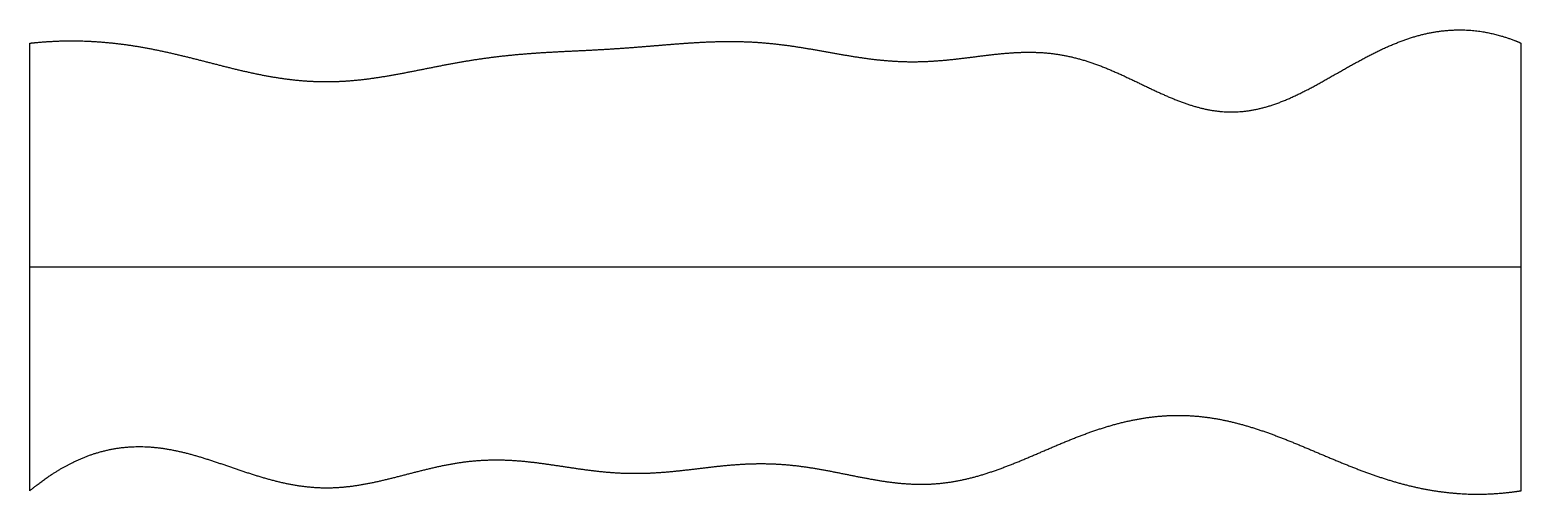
# Model space of a CAD drawing. Header units: millimetres. Extents: x 0 to 10, y 0 to 3.1.
import ezdxf

# ---------------------------------------------------------------- set-up
doc = ezdxf.new("R2010")
doc.units = ezdxf.units.MM
doc.layers.get('0').update_dxf_attribs({"linetype": 'CONTINUOUS'})

msp = doc.modelspace()

# ---------------------------------------------------------------- linework, layer by layer
for points in [[(0, 3), (0.04, 3.005), (0.121, 3.012), (0.242, 3.019), (0.403, 3.017), (0.605, 2.999), (0.805, 2.967), (1.006, 2.922), (1.206, 2.87), (1.406, 2.818), (1.607, 2.774), (1.807, 2.746), (2.007, 2.737), (2.207, 2.75), (2.407, 2.78), (2.608, 2.82), (2.809, 2.861), (3.009, 2.896), (3.21, 2.921), (3.411, 2.937), (3.613, 2.947), (3.814, 2.956), (4.016, 2.969), (4.217, 2.986), (4.419, 3.003), (4.621, 3.014), (4.822, 3.013), (5.023, 2.996), (5.223, 2.965), (5.424, 2.927), (5.624, 2.893), (5.825, 2.873), (6.027, 2.874), (6.229, 2.894), (6.431, 2.923), (6.633, 2.944), (6.834, 2.942), (7.034, 2.904), (7.233, 2.832), (7.43, 2.737), (7.626, 2.64), (7.821, 2.564), (8.015, 2.528), (8.21, 2.542), (8.404, 2.604), (8.6, 2.702), (8.796, 2.817), (8.994, 2.929), (9.192, 3.021), (9.392, 3.08), (9.593, 3.1), (9.755, 3.082), (9.877, 3.049), (9.959, 3.018), (10, 3)], [(0, 0), (0, 0.12), (0, 0.36), (0, 0.72), (0, 1.2), (0, 1.8), (0, 2.28), (0, 2.64), (0, 2.88), (0, 3)], [(10, 0), (10, 0.12), (10, 0.36), (10, 0.72), (10, 1.2), (10, 1.8), (10, 2.28), (10, 2.64), (10, 2.88), (10, 3)], [(0, 1.5), (0.4, 1.5), (1.2, 1.5), (2.4, 1.5), (4, 1.5), (6, 1.5), (7.6, 1.5), (8.8, 1.5), (9.6, 1.5), (10, 1.5)], [(0, 0), (0.04, 0.033), (0.119, 0.094), (0.239, 0.172), (0.398, 0.248), (0.597, 0.297), (0.796, 0.303), (0.995, 0.272), (1.194, 0.213), (1.393, 0.142), (1.593, 0.075), (1.792, 0.028), (1.992, 0.011), (2.192, 0.029), (2.392, 0.073), (2.592, 0.128), (2.793, 0.178), (2.994, 0.208), (3.195, 0.211), (3.397, 0.191), (3.598, 0.159), (3.8, 0.128), (4.002, 0.112), (4.203, 0.117), (4.404, 0.138), (4.606, 0.165), (4.808, 0.184), (5.01, 0.184), (5.212, 0.162), (5.414, 0.123), (5.615, 0.08), (5.816, 0.046), (6.015, 0.036), (6.213, 0.057), (6.41, 0.109), (6.607, 0.183), (6.805, 0.27), (7.005, 0.356), (7.205, 0.429), (7.407, 0.482), (7.609, 0.509), (7.811, 0.508), (8.011, 0.478), (8.209, 0.424), (8.406, 0.352), (8.602, 0.269), (8.797, 0.185), (8.993, 0.108), (9.191, 0.044), (9.39, -0.001), (9.591, -0.025), (9.753, -0.027), (9.876, -0.017), (9.959, -0.007), (10, 0)]]:
    msp.add_open_spline(points, degree=5)

doc.saveas('drawing.dxf')
